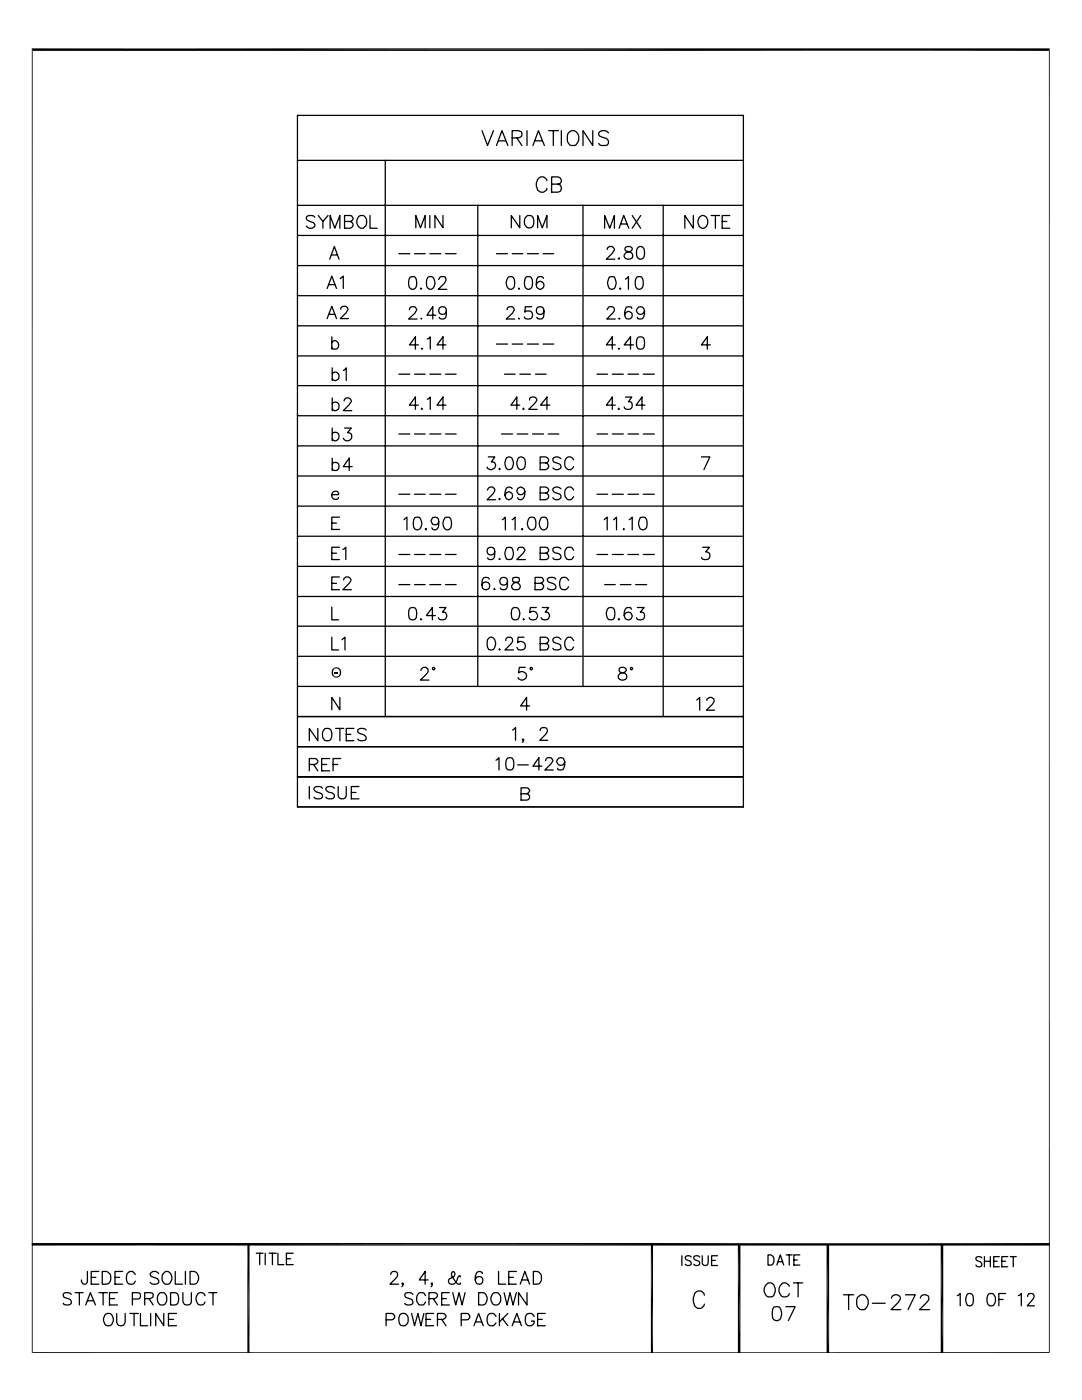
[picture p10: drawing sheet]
<svg xmlns="http://www.w3.org/2000/svg" width="216mm" height="279mm" viewBox="0 0 216 279" stroke-linecap="round" stroke-linejoin="round" font-family="sans-serif">
<g fill="none" stroke="#000" stroke-width=".25">
<path d="M59.4 23h88.9v138h-88.9zM59.4 32h88.9M76.9 32v111M96.2 26.1l1.1 2.9 1.2-2.9M99.1 29l1.1-2.9 1.1 2.9M99.5 28.1h1.3M102.2 27.5h1.3l.4-.2a.7 .7 0 0 0 0-1.1l-.4-.1h-1.3v2.9M103.1 27.5l1 1.5M105.2 26.1v2.9M106.3 29l1.1-2.9 1.2 2.9M106.8 28.1h1.4M109.1 36.1a1 1 0 0 0-1.5-.6 1.77 1.77 0 0 0 .3 2.9 1.08 1.08 0 0 0 1.2-.8"/>
<path d="M109.5 26.1h1.9M110.1 36.7h1.2a.71 .71 0 0 0 .7-.4 .71 .71 0 0 0-.2-.8l-.5-.2h-1.2v3.1h1.2a.81 .81 0 0 0 .7-.9 .81 .81 0 0 0-.7-.8M110.4 26.1v2.9M112 26.1v2.9M113.5 26.5a1.13 1.13 0 0 1 1.2-.4 1.13 1.13 0 0 1 .8 1.1 1.61 1.61 0 0 1-.9 1.8 1.03 1.03 0 0 1-1.4-1.1v-.7zM118.3 26.1v2.9l-2-2.9v2.9M121.4 26.5a1.26 1.26 0 0 0-1.9 0v.6l1.4 .5a.74 .74 0 0 1 .5 .8 .74 .74 0 0 1-.7 .6h-1l-.2-.4M59.4 53h88.9M59.4 41h88.9M59.4 47h88.9M59.4 59h88.9M62.8 43.3a1.16 1.16 0 0 0-1.7 0 1.31 1.31 0 0 0 1.5 1.1l.2 .4v.3a1.01 1.01 0 0 1-1.7 0"/>
<path d="M63.5 43l.9 1.2 1-1.2M64.4 44.2v1.4M65.3 57.6l.9-2.5 .9 2.5M65.6 56.8h1.2M65.8 51.7l.9-2.5 .9 2.5M65.9 45.6v-2.6l.9 2.6 1-2.6v2.6M66.1 50.9h1.2M67.9 55.6l.6-.5v2.5M68.7 44.2h1.1a.59 .59 0 0 0 .7-.6 .59 .59 0 0 0-.7-.6h-1.1v2.6h1.1a.69 .69 0 0 0 .5-1.2l-.5-.2M71.7 43.1l.3-.1a1.24 1.24 0 0 1 1.1 .6 1.24 1.24 0 0 1 0 1.4l-.6 .6a1.35 1.35 0 0 1-1.3-1 1.35 1.35 0 0 1 .5-1.5zM73.8 43v2.6h1.5M79.6 50.6h2.2"/>
<path d="M81.9 55.3a.84 .84 0 0 1 1.2 .4 2.21 2.21 0 0 1-.3 1.9 .74 .74 0 0 1-1.2-.4 2.45 2.45 0 0 1 .3-1.9zM82.7 50.6h2.1M83 45.5v-2.5l.9 2.5 .9-2.5v2.5M84 57.5v.2l.2-.1M85.4 55.3a.84 .84 0 0 1 1.2 .4 1.28 1.28 0 0 1-.8 2 1.14 1.14 0 0 1-.7-1.4l.1-.6zM85.8 43v2.5M85.8 50.6h2.2M87.5 55.8l.3-.5 .8-.1a.62 .62 0 0 1 .3 .9l-1.4 1.6h1.7M88.4 43v2.5l-1.6-2.5v2.5M88.9 50.6h2.1M95.3 41v96M99.1 50.6h2.2"/>
<path d="M101.4 55.3a.84 .84 0 0 1 1.2 .4 2.21 2.21 0 0 1-.2 1.9 .74 .74 0 0 1-1.2-.4 1.81 1.81 0 0 1 .2-1.9zM102.2 50.6h2.1M103.5 57.5v.2l.1-.1M103.7 43v2.5l-1.7-2.5v2.5M105 55.3a.84 .84 0 0 1 1.2 .4 2.21 2.21 0 0 1-.3 1.9 .74 .74 0 0 1-1.2-.4 2.45 2.45 0 0 1 .3-1.9zM105.2 43.1a.89 .89 0 0 1 .9 0 .89 .89 0 0 1 .4 .8 1.08 1.08 0 0 1-.1 1.2 1.08 1.08 0 0 1-1.1 .4 1.44 1.44 0 0 1-.1-2.4zM105.2 50.6h2.2M107.3 45.5v-2.5l.9 2.5 .9-2.5v2.5M108.4 50.6h2.1M108.5 55.5a.85 .85 0 0 0-1.1-.2 2.6 2.6 0 0 0-.3 2 .77 .77 0 0 0 1.2 .2 .77 .77 0 0 0-.2-1.2 .77 .77 0 0 0-1.1 .6M116.3 41v96M120.6 45.6v-2.6l1.1 2.6 .9-2.6v2.6"/>
<path d="M121.2 49.8v-.1a.84 .84 0 0 1 .9-.5l.3 .2 .2 .6-1.6 1.7h1.7M121.6 55.3h1a2.08 2.08 0 0 1 0 2.3l-.6 .1a1.39 1.39 0 0 1-.6-2zM123.5 45.6l1-2.6 1 2.6M123.5 51.5l-.1 .1 .1 .1 .1-.1M123.8 57.5l-.2 .1 .2 .1 .1-.1M123.9 44.7h1.2M124.8 49.4v.6l.8 .3a.76 .76 0 0 1 .6 1.2 1.03 1.03 0 0 1-1.7-.3 .86 .86 0 0 1 .8-.9l.7-.3 .2-.5a.97 .97 0 0 0-1.4-.1zM124.8 55.7l.6-.5v2.5M126.2 43l1.6 2.6M127.1 55.3a.84 .84 0 0 1 1.2 .4 2.21 2.21 0 0 1-.3 1.9 .74 .74 0 0 1-1.2-.4 2.45 2.45 0 0 1 .3-1.9zM127.3 49.4a.74 .74 0 0 1 1.2 .3 2.21 2.21 0 0 1-.2 1.9 .74 .74 0 0 1-1.2-.4 2.21 2.21 0 0 1 .2-1.8zM127.8 43l-1.6 2.6"/>
<path d="M132.3 41v102M138.3 43v2.6l-1.6-2.6v2.6M139.5 43.3l.5-.3a1.27 1.27 0 0 1 1.3 1.3 1.27 1.27 0 0 1-1.3 1.3 1.5 1.5 0 0 1-.5-2.3zM141.9 43h1.7M142.7 43v2.6M144.1 44.2h.9M145.6 43h-1.5v2.6h1.5M59.4 77h88.9M59.4 65h88.9M59.4 71h88.9M65.3 63.6l.9-2.5 .9 2.5M65.6 62.7h1.2"/>
<path d="M66.2 68.4a.74 .74 0 0 1 1-.4 .74 .74 0 0 1 .4 1 .73 .73 0 0 1-.6 .7 .73 .73 0 0 1-.8-.4M66.2 67.2v2.5M66.3 74.6a.81 .81 0 0 1 1.1-.1 .81 .81 0 0 1 .2 1.1l-.5 .3h-.4l-.4-.3M66.3 73.4v2.5M66.3 79.4v2.6M68 61.7a.55 .55 0 0 1 .5-.6l.7 .1a.52 .52 0 0 1 .1 .9l-1.4 1.5h1.6M68.5 73.9l.2-.1 .4-.4v2.5M79.6 74.7h2.2M81.7 61.8a.55 .55 0 0 1 .5-.6l.7 .1 .2 .6-.3 .6-1.3 1.2h1.7M82.7 74.7h2.1M83.5 68.8h-1.8l1.2-1.6v2.5M84.1 63.5l-.1 .1h.2"/>
<path d="M84.2 69.5v.2l.1-.1M85.3 67.6l.6-.4v2.5M85.3 79.7l.6-.5v2.5M85.8 74.7h2.2M87 62.9h-1.8l1.2-1.7v2.5M88.9 74.7h2.1M89 68.8h-1.8l1.2-1.6v2.5M89.1 62.1a.77 .77 0 0 1-1.1 .5 .77 .77 0 0 1-.2-1.2 .77 .77 0 0 1 1.2 .2 2.48 2.48 0 0 1-.3 2 .85 .85 0 0 1-1.1-.3M99.1 68.7h2.2M100.7 74.7h2.1M101.2 61.8l.1-.3 .3-.3 .8 .1 .2 .4-.3 .8-1.3 1.2h1.7M102.2 68.7h2.1"/>
<path d="M103.5 63.5v.2l.1-.1M103.7 74.7h2.1M105.2 68.7h2.2M105.7 79.8v-.4a.89 .89 0 0 1 1.4 .3v.2l-.4 .6-1.2 1.2h1.7M106.1 61.2h-1.3l-.1 1.1a.86 .86 0 0 1 1.5 .2 .86 .86 0 0 1-1 1.2l-.4-.1-.2-.4M106.8 74.7h2.2M108.4 68.7h2.1M108.5 62.1a.77 .77 0 0 1-1.1 .5 .77 .77 0 0 1-.2-1.2 .77 .77 0 0 1 1.3 .2 2.48 2.48 0 0 1-.3 2 .85 .85 0 0 1-1.1-.3M119.1 74.7h2.1M121.2 61.8l.2-.5 .8-.1a.62 .62 0 0 1 .3 .9l-1.4 1.6h1.7M122.2 74.7h2.2M122.8 68.8h-1.8l1.2-1.6v2.5"/>
<path d="M123.5 69.5l-.1 .1h.2M123.6 63.5l-.2 .1h.3M124.8 79.2h1.3l-.7 1h.3a.84 .84 0 0 1 .2 1.4 .84 .84 0 0 1-1.4-.4M125.3 74.7h2.1M126.1 61.6l-.1-.3h-1a2.08 2.08 0 0 0 0 2.3 .76 .76 0 0 0 1-.2 .76 .76 0 0 0-.1-1.1 .76 .76 0 0 0-1.1 .2l-.2 .4M126.4 68.8h-1.9l1.3-1.6v2.5M127.3 67.3a.89 .89 0 0 1 1.2 .3 2.35 2.35 0 0 1-.2 2 .89 .89 0 0 1-1.2-.3 2.35 2.35 0 0 1 .2-2zM128.4 74.7h2.2M128.6 62.1a.78 .78 0 0 1-.9 .7 .78 .78 0 0 1-.6-1.1 .78 .78 0 0 1 1.1-.4 1.63 1.63 0 0 1 0 2.3 .72 .72 0 0 1-1-.3M141.7 68.8h-1.7l1.1-1.6v2.5M59.4 89h88.9M59.4 83h88.9"/>
<path d="M59.4 95h88.9M66.2 98.7h1.4v-.2a.77 .77 0 0 0-1.1-.3 .77 .77 0 0 0-.2 1.1 .75 .75 0 0 0 1.3 0M66.3 80.6a.75 .75 0 0 1 .9-.3 .75 .75 0 0 1 .4 .9v.4l-.5 .4h-.4l-.4-.4M66.3 86.6a.8 .8 0 0 1 1.3 0 .8 .8 0 0 1-.3 1.2 .6 .6 0 0 1-1-.3M66.3 92.6a.76 .76 0 0 1 1.1-.1 .76 .76 0 0 1 0 1.2 .76 .76 0 0 1-1.1-.1M66.3 85.4v2.6M66.3 91.4v2.5M68.7 80v-.1a.84 .84 0 0 1 .9-.5l.5 .5v.3l-1.6 1.8h1.7M68.7 85.4h1.4l-.8 1a.83 .83 0 0 1 .9 .9 .83 .83 0 0 1-1.1 .7l-.6-.5M70.3 93.1h-1.8l1.2-1.7v2.5M79.6 86.6h2.2M79.6 98.6h2.2"/>
<path d="M82.7 86.6h2.1M82.7 98.6h2.1M83.5 80.9h-1.8l1.2-1.7v2.5M84.2 81.4v.3l.1-.1M85.8 86.6h2.2M85.8 98.6h2.2M88.9 86.6h2.1M88.9 98.6h2.1M89 80.9h-1.8l1.2-1.7v2.5M97.3 97.8v-.1a.87 .87 0 0 1 1-.5 .62 .62 0 0 1 .3 .9l-1.4 1.6h1.7M97.5 91.2h1.2l-.7 1 .6 .1a.86 .86 0 0 1 .2 1 .86 .86 0 0 1-1 .4l-.5-.2-.1-.3M99.7 93.5v.2l.1-.1"/>
<path d="M99.7 99.5v.2l.1-.1M100.1 86.6h2.2M101.1 91.4l.6-.2a1.39 1.39 0 0 1 .6 2l-.2 .4-.6 .1a1.39 1.39 0 0 1-.6-2zM102.2 97.5l-.1-.1-.6-.2a1.45 1.45 0 0 0-.6 2.1 .76 .76 0 0 0 1.3-.1 .76 .76 0 0 0-.7-1.1l-.4 .2-.3 .6M103.2 86.6h2.1M103.5 91.4a.82 .82 0 0 1 1.2 .3 2.21 2.21 0 0 1-.2 1.9l-.6 .1a1.39 1.39 0 0 1-.6-2zM103.7 80.9h-1.8l1.2-1.7v2.5M104.5 81.4l-.2 .2h.3M104.7 98a.76 .76 0 0 1-.8 .8 .76 .76 0 0 1-.7-1 .76 .76 0 0 1 1.1-.4 1.5 1.5 0 0 1-.3 2.3l-.6-.1-.1-.3M106.3 86.6h2.2M107.8 92.4h1.1a.59 .59 0 0 0 .6-.7l-.6-.5h-1.1v2.5h1.1a.69 .69 0 0 0 .4-1.1l-.4-.2M107.8 98.4h1.1a.6 .6 0 0 0 .4-.9l-.4-.3h-1.1v2.5h1.1a.69 .69 0 0 0 .4-1.1l-.4-.2"/>
<path d="M109.4 86.6h2.1M109.7 80.9h-1.8l1.2-1.7v2.5M111.9 91.5a1.08 1.08 0 0 0-1.6 0l.2 .7 1.2 .4 .2 .4a.78 .78 0 0 1-1 .7l-.6-.3M111.9 97.5a1.08 1.08 0 0 0-1.6 0 .63 .63 0 0 0 .4 .8l1.1 .4 .1 .3a.85 .85 0 0 1-.6 .8 .85 .85 0 0 1-1-.5M114.5 91.8a.92 .92 0 0 0-1.1-.6 .92 .92 0 0 0-.7 1 1.05 1.05 0 0 0 .2 1.2 1.05 1.05 0 0 0 1.2 .2l.4-.5M114.5 97.8a.91 .91 0 0 0-1.1-.6 .91 .91 0 0 0-.7 .9 1.35 1.35 0 0 0 .7 1.6 1 1 0 0 0 1.1-.6M119.1 86.6h2.1M119.1 98.6h2.1M122.2 86.6h2.2M122.2 98.6h2.2M122.8 80.9h-1.8l1.2-1.7v2.5M123.4 81.4v.2h.2"/>
<path d="M125.3 86.6h2.1M125.3 98.6h2.1M128.4 86.6h2.2M128.4 98.6h2.2M128.7 80.9h-1.8l1.2-1.7v2.5M140 91.2h1.6l-1.1 2.5M59.4 107h88.9M59.4 113h88.9M59.4 119h88.9M59.4 101h88.9M66.2 104.4h.9M66.2 110.4h.9"/>
<path d="M66.2 116.4h.9M67.7 103.2h-1.5v2.5h1.5M67.7 109.2h-1.5v2.5h1.5M67.7 115.1h-1.5v2.6h1.5M68.4 109.6l.6-.4v2.5M68.6 115.7a.84 .84 0 0 1 .9-.6l.3 .3 .2 .5-1.6 1.8h1.7M79.6 116.7h2.2M79.6 110.7h2.2M80.6 103.7l.6-.5v2.5M82.7 116.7h2.1M82.7 110.7h2.1M82.8 103.3a.84 .84 0 0 1 1.2 .4 1.28 1.28 0 0 1-.9 2 1.14 1.14 0 0 1-.6-1.4v-.6z"/>
<path d="M85 105.5l-.2 .1 .2 .1 .1-.1M85.8 116.7h2.2M85.8 110.7h2.2M87.5 104.1a.77 .77 0 0 1-1.1 .5 .77 .77 0 0 1-.2-1.2 .77 .77 0 0 1 1.3 .1 2.48 2.48 0 0 1-.3 2.1l-.6 .1-.3-.1-.1-.3M88.8 103.3a.84 .84 0 0 1 1.2 .4 2.21 2.21 0 0 1-.3 1.9 .74 .74 0 0 1-1.1-.4 1.81 1.81 0 0 1 .2-1.9zM88.9 116.7h2.1M88.9 110.7h2.1M97.6 115.6a.78 .78 0 0 0-1.3 .1 2.09 2.09 0 0 0 .2 1.9 .77 .77 0 0 0 1.1-.3 .77 .77 0 0 0-.4-1.1 .77 .77 0 0 0-1 .6M98.6 117.4v.3l.2-.1M98.7 110.1a.77 .77 0 0 1-1.1 .5 .77 .77 0 0 1-.2-1.2 .77 .77 0 0 1 1.2 .2 2.48 2.48 0 0 1-.2 2 .85 .85 0 0 1-1.1-.3M99.7 111.5v.2l.1-.1M100.2 103.7l.6-.5v2.5"/>
<path d="M101.1 109.3h1a2.08 2.08 0 0 1 0 2.3h-1a2.04 2.04 0 0 1 0-2.3zM101.3 116.1a.77 .77 0 0 1-1.2 .5 .77 .77 0 0 1-.2-1.2 .77 .77 0 0 1 1.3 .2 2.48 2.48 0 0 1-.3 2 .85 .85 0 0 1-1.1-.3M102.2 103.7l.6-.5v2.5M102.4 115.3a.54 .54 0 0 0 .2 .9 1.03 1.03 0 0 1 1.2 1.1 .9 .9 0 0 1-1 .4 .9 .9 0 0 1-.7-.9 1.45 1.45 0 0 1 1.4-.7v-.8zM103.3 109.8l.2-.5h1a.52 .52 0 0 1 .1 .9l-1.5 1.5h1.7M104.2 105.5l-.1 .1 .1 .1 .1-.1M105.7 103.3a.84 .84 0 0 1 1.1 .4 2.21 2.21 0 0 1-.2 1.9 .74 .74 0 0 1-1.2-.4 1.81 1.81 0 0 1 .3-1.9zM106.8 116.4h1.1a.74 .74 0 0 0 .6-.7l-.3-.4-1.4-.1v2.5h1.1a.64 .64 0 0 0 .4-1l-.1-.2-.3-.1M107.8 110.4h1.1a.59 .59 0 0 0 .6-.6 .59 .59 0 0 0-.6-.6h-1.1v2.5h1.1a.64 .64 0 0 0 .6-.7 .64 .64 0 0 0-.6-.6M108 103.3a.84 .84 0 0 1 1.2 .4 2.21 2.21 0 0 1-.2 1.9 .74 .74 0 0 1-1.2-.4 1.81 1.81 0 0 1 .2-1.9zM110.9 115.6a1.16 1.16 0 0 0-1.7 0v.2l.3 .4 1 .3a.61 .61 0 0 1 .4 .7 .61 .61 0 0 1-.6 .5l-.8-.1-.3-.3M111.9 109.6a1.08 1.08 0 0 0-1.6 0 .63 .63 0 0 0 .4 .7l.8 .2a.61 .61 0 0 1 .4 .7 .61 .61 0 0 1-.6 .5l-.8-.1-.2-.3"/>
<path d="M113.5 115.8a.91 .91 0 0 0-1.1-.6 .91 .91 0 0 0-.7 1 1.08 1.08 0 0 0 .1 1.1 1.08 1.08 0 0 0 1.1 .4l.6-.6M114.5 109.8l-.4-.5-.7-.1a1.42 1.42 0 0 0 0 2.5l.7-.1 .4-.5M119.1 110.7h2.1M120.6 103.7l.6-.5v2.5M120.6 116.7h2.2M122.2 110.7h2.2M122.4 103.7l.6-.5v2.5M123.8 116.7h2.1M124.5 105.5v.2v-.1M125.3 110.7h2.1M125.6 103.7l.6-.5v2.5M126.8 116.7h2.2"/>
<path d="M127.8 103.3a.95 .95 0 0 1 1.2 .4 2.21 2.21 0 0 1-.2 1.9l-.6 .1a1.39 1.39 0 0 1-.6-2zM128.4 110.7h2.2M140.2 109.2h1.4l-.8 1a.8 .8 0 0 1 .9 .9 .8 .8 0 0 1-1.2 .6l-.3-.1-.2-.3M59.4 125h88.9M59.4 137h88.9M59.4 131h88.9M66.2 121.2v2.5h1.4M66.2 127.2v2.5h1.4M67.8 139.2v2.4l-1.6-2.4v2.4M68.2 127.7l.6-.5v2.5M81.9 121.3a.89 .89 0 0 1 1.2 .4 2.45 2.45 0 0 1-.3 1.9 .89 .89 0 0 1-1.2-.3 2.35 2.35 0 0 1 .3-2zM84 133.8v-.1a.87 .87 0 0 1 1-.5 .77 .77 0 0 1 .1 1.3l-1.2 1.2h1.7"/>
<path d="M84 123.4v.3l.2-.1M86.9 122.9h-1.8l1.2-1.7v2.5M87.7 121.2h1.3l-.7 1 .6 .1 .3 .5a.91 .91 0 0 1-.7 .9 .91 .91 0 0 1-1-.4M97.5 127.3a.74 .74 0 0 1 1.2 .4 1.81 1.81 0 0 1-.2 1.9 .84 .84 0 0 1-1.2-.4 2.21 2.21 0 0 1 .2-1.9zM99.7 129.5l-.1 .1h.2M100.9 127.8a.6 .6 0 0 1 .4-.6h.6a.77 .77 0 0 1 0 1.3l-1.1 1.2h1.6M102.4 121.3a.89 .89 0 0 1 1.1 .4 1.81 1.81 0 0 1-.2 1.9 .89 .89 0 0 1-1.2-.3 2.35 2.35 0 0 1 .3-2zM104.5 123.4v.3l.1-.1M104.6 127.2h-1.2l-.1 1.1a.89 .89 0 0 1 1.3 0 .89 .89 0 0 1-.2 1.3 .89 .89 0 0 1-1.3-.4M104.8 133.2h-1.2l-.1 1.1a.96 .96 0 0 1 1-.2 .96 .96 0 0 1 .6 .9 .99 .99 0 0 1-1.6 .5l-.1-.3M107 121.2h-1.2l-.1 1.1 .5-.3a.89 .89 0 0 1 1 .6 .89 .89 0 0 1-.5 1.1 .89 .89 0 0 1-1.1-.4M107.8 128.4h1.1a.74 .74 0 0 0 .6-.7l-.6-.5h-1.1v2.5h1.1a.64 .64 0 0 0 .6-.6 .64 .64 0 0 0-.6-.7"/>
<path d="M108.2 121.2h1.3l-.7 1 .6 .1 .2 .5a.91 .91 0 0 1-.6 .9 .91 .91 0 0 1-1.1-.4M111.9 127.6a.86 .86 0 0 0-.9-.5 .86 .86 0 0 0-.7 .7l.2 .4 1 .3a.61 .61 0 0 1 .4 .7 .61 .61 0 0 1-.6 .5l-.8-.1-.2-.2M114.5 127.8l-.6-.6h-.5a1.5 1.5 0 0 0 0 2.5l.7-.1 .4-.5M121.4 121.3a.89 .89 0 0 1 1.2 .4 2.45 2.45 0 0 1-.3 1.9 .89 .89 0 0 1-1.1-.3 1.76 1.76 0 0 1 .2-2zM123.5 123.4l-.1 .2h.2M123.6 133.3a.58 .58 0 0 0 .3 .9 .93 .93 0 0 1 1.2 1 .93 .93 0 0 1-.9 .6 .93 .93 0 0 1-.8-.6 1 1 0 0 1 1.1-1l.3-.2 .2-.4a.89 .89 0 0 0-1.4-.3zM125.8 133.3h.4v.3h-.4zM126 121.6a.72 .72 0 0 0-1-.3 1.71 1.71 0 0 0 0 2.3 .81 .81 0 0 0 1.1-.4 .81 .81 0 0 0-.6-1.1 .81 .81 0 0 0-1 .8M127.2 121.2h1.3l-.7 1a.79 .79 0 0 1 .8 .8 .79 .79 0 0 1-1 .7l-.4-.1-.2-.3M139 139.7l.6-.5v2.5M141.1 139.8a.72 .72 0 0 1 .8-.6 .72 .72 0 0 1 .6 .8l-.3 .5-1.2 1.2h1.6M59.4 143h88.9z"/>
<path d="M59.4 149h88.9M59.4 155h88.9M59.4 143h88.9M61.7 152.6h1.1a.74 .74 0 0 0 .6-.8l-.2-.3-1.5-.1v2.4M61.7 157v2.4M62.6 152.6l.8 1.2M63.4 145.4v2.4l-1.7-2.4v2.4M64.2 152.6h1M64.3 157.3a1.16 1.16 0 0 0-1.6 0v.3a1.25 1.25 0 0 0 1.1 .6 .6 .6 0 0 1 .6 .7 .6 .6 0 0 1-.6 .5l-.9-.1-.2-.2M64.8 145.5a.93 .93 0 0 1 1-.1 .93 .93 0 0 1 .4 .9 1.08 1.08 0 0 1-.2 1.2 1.08 1.08 0 0 1-1.2 .2 1.68 1.68 0 0 1 0-2.2zM65.8 151.4h-1.6v2.4h1.6M66.5 152.6h.9"/>
<path d="M66.7 157.3a1.16 1.16 0 0 0-1.7 0v.3l.3 .3 1 .3a.61 .61 0 0 1 .4 .7 .61 .61 0 0 1-.6 .5l-.8-.1-.3-.2M67 145.4h1.6M67.5 157v1.8a.81 .81 0 0 0 .8 .6 .81 .81 0 0 0 .8-.6v-1.8M67.8 145.4v2.4M68 151.4h-1.5v2.4M69.1 146.6h.9M70.1 158.2h.9M70.6 145.4h-1.5v2.4h1.5M71.6 157h-1.5v2.4h1.5M73.1 145.7a1.2 1.2 0 0 0-1.7 0l.1 .5 .3 .2a1.46 1.46 0 0 1 1.3 .8v.3a1.2 1.2 0 0 1-1.7 0M99 151.7l.6-.5v2.5M101.3 151.3a.84 .84 0 0 1 1.1 .4 2.21 2.21 0 0 1-.2 1.9 .89 .89 0 0 1-1.2-.4 2.45 2.45 0 0 1 .3-1.9z"/>
<path d="M102.3 145.7l.6-.5v2.5M103.3 152.7h2.1M104 158.4h1.1a.74 .74 0 0 0 .6-.8l-.3-.3-.3-.1h-1.1v2.5h1.1l.3-.1 .3-.3a.76 .76 0 0 0-.6-.9M104.5 147.6l-.2 .1-.1-.1h.3v.2l-.3 .4M105.7 140.9h-1.8l1.2-1.7v2.5M107.8 145.8a.55 .55 0 0 1 .5-.6h.4a.6 .6 0 0 1 .4 .9l-1.4 1.6h1.6M108.1 152.9h-1.8l1.2-1.7v2.5M108.9 151.8l.1-.3 .3-.3 .8 .1 .2 .4-.4 .8-1.2 1.2h1.7M112.7 152.1a.79 .79 0 0 1-1 .6 .79 .79 0 0 1-.5-1.1 .79 .79 0 0 1 1.2-.3 1.92 1.92 0 0 1 0 2.3 .79 .79 0 0 1-1.1-.3M14.2 258.3a1.08 1.08 0 0 0-1.6 0l.2 .6 1 .3a.61 .61 0 0 1 .4 .7 .61 .61 0 0 1-.6 .5l-.8-.1-.2-.2M15 258h1.6M15.8 258v2.4"/>
<path d="M17.4 253.7v2.3a.6 .6 0 0 1-.9 .2l-.2-.8M17.4 259.6h1.2M18.2 254.9h.9M19.7 253.7h-1.5v2.6h1.5M19.7 258h1.7M20.4 253.7h.9a1.35 1.35 0 0 1 .8 1.3 1.35 1.35 0 0 1-.8 1.3h-.9zM20.6 258v2.4M21.8 259.2h1.1M22.9 254.9h1M23.5 258h-1.7v2.4h1.7M24.5 253.7h-1.6v2.6h1.6M26.4 259.2h1.5l.1-.5-.1-.6-.5-.1h-1v2.4"/>
<path d="M27 254.3a.92 .92 0 0 0-1.1-.6 .92 .92 0 0 0-.7 1.1 1.08 1.08 0 0 0 .2 1.2 1.08 1.08 0 0 0 1.3 .2l.3-.5M28.9 259.2h1.1l.5-.3a.59 .59 0 0 0 0-.6 .59 .59 0 0 0-.5-.3h-1.1v2.4M29.7 259.2l.9 1.2M31.7 254.2a.93 .93 0 0 0-.9-.5 .93 .93 0 0 0-.8 .6l.2 .5 1 .3a.66 .66 0 0 1 .2 1.1 1.26 1.26 0 0 1-1.4-.3M31.8 258.1l.8-.1a1.42 1.42 0 0 1 0 2.4h-.5a1.5 1.5 0 0 1-.3-2.3zM32.4 254.3l.6-.6a1.35 1.35 0 0 1 1.3 1 1.35 1.35 0 0 1-.5 1.5l-.3 .1a1.24 1.24 0 0 1-1.1-.6 1.24 1.24 0 0 1 0-1.4zM34 258h.9a1.39 1.39 0 0 1 .6 2.1l-.6 .3h-.9zM35 253.7v2.6h1.4M36.5 258v1.8l.2 .3a.86 .86 0 0 0 .8 .3 .86 .86 0 0 0 .7-.6v-1.8M37 253.7v2.6M37.9 253.7h.9a1.36 1.36 0 0 1 .8 1.3 1.36 1.36 0 0 1-.8 1.3h-.9zM40.9 258.6a.83 .83 0 0 0-.8-.6 .83 .83 0 0 0-.8 .6 1.13 1.13 0 0 0-.1 1.3 1.13 1.13 0 0 0 1.4 .4l.3-.5"/>
<path d="M41.7 258h1.6M42.5 258v2.4M51.1 250.1h1.4M51.8 250.1v2.3M52.9 250.1v2.3M53.7 250.1h1.4M54.4 250.1v2.3M55.5 250.1v2.3h1.1M57.1 251.2h.9M58.5 250.1h-1.4v2.3h1.4M78 254.3l.1-.3 .3-.3h.5a.77 .77 0 0 1 .1 1.4l-1.2 1.2h1.7M80.4 256.2h-.2l.1-.2a.55 .55 0 0 1-.1 .8"/>
<path d="M82.4 258.3a1.08 1.08 0 0 0-1.6 0l.1 .6 1.1 .3a.61 .61 0 0 1 .4 .7 .61 .61 0 0 1-.6 .5l-.9-.1-.1-.2M84.9 258.6l-.3-.5-.8-.1a1.42 1.42 0 0 0 0 2.4l.8-.1 .3-.5M85.4 255.4h-1.7l1.1-1.7v2.6M85.6 259.2h1.1a.74 .74 0 0 0 .6-.8l-.3-.3-1.4-.1v2.4M86.3 256.2h-.3l.2-.2a.55 .55 0 0 1-.2 .8M86.4 259.2l.9 1.2M88.1 259.2h1M89.7 258h-1.6v2.4h1.6M90.3 258l.6 2.4 .7-2.4 .6 2.4 .6-2.4M91.9 254.8l-.1-.2h-.2l-.2 .3a1.3 1.3 0 0 1-1.4 1.4 .61 .61 0 0 1-.5-.5 .61 .61 0 0 1 .2-.6l1-.6a.58 .58 0 0 0-.3-.9l-.2 .2a1.05 1.05 0 0 0 .2 1.2l.9 1.1 .5 .1 .1-.3M95.5 258h.9a1.3 1.3 0 0 1 .8 1.2 1.3 1.3 0 0 1-.8 1.2h-.9zM96.3 254.2l-.1-.3-.6-.2a1.5 1.5 0 0 0-.6 2.2 .76 .76 0 0 0 1.2 0 .76 .76 0 0 0-.4-1.2 .76 .76 0 0 0-1 .7"/>
<path d="M98.5 258.1a1.2 1.2 0 0 1 1.4 .5 1.2 1.2 0 0 1-.2 1.5l-.3 .2a1.13 1.13 0 0 1-1.3-.4 1.13 1.13 0 0 1 0-1.3zM99.5 253.7v2.6h1.4M100.6 258l.6 2.4 .6-2.4 .6 2.4 .6-2.4M101.5 254.9h.9M103 253.7h-1.5v2.6h1.5M103.8 256.3l.9-2.6 1 2.6M104.1 255.4h1.2M105.2 258v2.4l-1.7-2.4v2.4M106.4 253.7h.8a1.32 1.32 0 0 1 .7 2l-.3 .5-1.2 .1zM136.1 250.6v2M137.9 250.9a.67 .67 0 0 0-.6-.3 .67 .67 0 0 0-.6 .4l.2 .4 .7 .2a.48 .48 0 0 1 .3 .5 .48 .48 0 0 1-.4 .5l-.6-.1-.2-.2M139.6 250.9a.67 .67 0 0 0-.6-.3 .67 .67 0 0 0-.6 .4l.2 .4 .7 .2a.48 .48 0 0 1 .3 .5 .48 .48 0 0 1-.4 .5l-.6-.1-.2-.2"/>
<path d="M140.1 250.6v1.5a.6 .6 0 0 0 .6 .5 .6 .6 0 0 0 .6-.5v-1.5M140.5 258.5a1.02 1.02 0 0 0-1-.9 1.02 1.02 0 0 0-1 .9 2.04 2.04 0 0 0 .8 2.6 1.05 1.05 0 0 0 1.2-.8M142 251.5h.7M143.2 250.6h-1.2v2h1.2M152.8 256.5a.93 .93 0 0 1 1-.5 .93 .93 0 0 1 .7 .7 1.7 1.7 0 0 1-.3 2 1.09 1.09 0 0 1-1.4-.2 1.56 1.56 0 0 1 0-2zM153.2 250.4a1.06 1.06 0 0 1 1.3 .8 1.06 1.06 0 0 1-.7 1.3h-.6zM155 252.5l.7-2.1 .7 2.1M155.3 251.8h.8M156.9 250.4h1.2M157.5 256.7a.97 .97 0 0 0-1-.7 .97 .97 0 0 0-.9 .7 1.33 1.33 0 0 0-.1 1.5 1.33 1.33 0 0 0 1.3 .6l.6-.3 .1-.4M157.5 250.4v2.1M158.3 256h1.9"/>
<path d="M158.4 251.5h.7M159.3 256v2.8M159.6 250.4h-1.2v2.1h1.2M168.3 258.4h2M169.3 258.4v3M171.2 258.8a1.13 1.13 0 0 1 1.3-.4 1.13 1.13 0 0 1 .7 1.1 1.71 1.71 0 0 1-.8 1.9 1.35 1.35 0 0 1-1.5-1.9zM177.9 259.1a.74 .74 0 0 1 .6-.7 1.03 1.03 0 0 1 1.2 .6v.2l-.5 .7-1.4 1.5h1.9M180.7 258.4h1.9l-1.4 3M183.6 259.1a.74 .74 0 0 1 .6-.7h.5l.6 .3a1.02 1.02 0 0 1-.4 1.2l-1.4 1.5h2M191 258.6l.6-.5v2.5M193 258.2a.78 .78 0 0 1 1.1 .4 2.35 2.35 0 0 1-.2 1.9 .71 .71 0 0 1-1-.3 1.99 1.99 0 0 1 .1-2zM195.9 251a.65 .65 0 0 0-.7-.2 .65 .65 0 0 0-.5 .5l.2 .2a1.01 1.01 0 0 1 1 1 .67 .67 0 0 1-1.2 0"/>
<path d="M196.4 250.8v2M196.4 251.7h1.2M197.1 258.5a.79 .79 0 0 1 1.1-.3 1.5 1.5 0 0 1-.2 2.4 .84 .84 0 0 1-1.1-.9zM197.6 250.8v2M198.3 251.7h.7M199.3 259.3h.9M199.4 250.8h-1.1v2h1.1M199.9 251.7h.8M200.7 258.1h-1.4v2.5M201.1 250.8h-1.2v2h1.2M201.6 250.8h1.2M202.2 250.8v2"/>
<path d="M203.2 258.6l.6-.5v2.5M205.1 258.7v-.1a.73 .73 0 0 1 1.1-.4 .84 .84 0 0 1-.2 1.2l-1 1.2h1.4M17.1 260.4l.9-2.4 1 2.4M20.9 262.5a.95 .95 0 0 1 1.1-.3 .95 .95 0 0 1 .6 .9 1.12 1.12 0 0 1-.2 1.1 1.12 1.12 0 0 1-1.2 .3 1.5 1.5 0 0 1-.3-2zM23.3 262.1v1.8l.2 .3a.86 .86 0 0 0 .8 .4 .86 .86 0 0 0 .7-.7v-1.8M25.9 262.1h1.7M26.8 262.1v2.5M28 262.1v2.5h1.5M30.1 262.1v2.5M32.7 262.1v2.5l-1.6-2.5v2.5M33.6 263.3h1M35.2 262.1h-1.6v2.5h1.6"/>
<path d="M77 263.4h1.1a.64 .64 0 0 0 .5-1l-.1-.2-.4-.1h-1.1v2.5M79.8 262.5a.94 .94 0 0 1 1-.4 .94 .94 0 0 1 .6 1 1.12 1.12 0 0 1-.2 1.1 1.12 1.12 0 0 1-1.2 .3 1.8 1.8 0 0 1-.2-2zM82.1 262.1l.6 2.5 .7-2.5 .6 2.5 .6-2.5M85 263.3h.9M86.5 262.1h-1.5v2.5h1.5M87.3 263.3h1.1a.74 .74 0 0 0 .6-.7l-.3-.4-1.4-.1v2.5M88.1 263.3l.9 1.3M92 263.4h1.1a.64 .64 0 0 0 .5-1l-.1-.2-.4-.1h-1.1v2.5M94.6 264.6l.9-2.5 .9 2.5M94.9 263.8h1.2M99 262.7a.91 .91 0 0 0-1.1-.6 .91 .91 0 0 0-.7 1 1.08 1.08 0 0 0 .1 1.1 1.08 1.08 0 0 0 1.1 .4l.6-.6M99.7 262.1v2.5"/>
<path d="M100.2 263.1l1.1 1.5M101.3 262.1l-1.6 1.7M102.2 264.6l.9-2.5 1 2.5M102.5 263.8h1.2M106.6 262.7a.91 .91 0 0 0-1-.6 .91 .91 0 0 0-.8 1 1.08 1.08 0 0 0 .1 1.1 1.08 1.08 0 0 0 1.1 .4 .95 .95 0 0 0 .6-.9h-.6M107.3 263.3h.9M108.8 262.1h-1.5v2.5h1.5M154.4 260.9a1.02 1.02 0 0 1 1.4 .4 2.05 2.05 0 0 1-.3 2.1 .9 .9 0 0 1-1.3-.3 3 3 0 0 1 .2-2.2zM156.8 260.8h1.9l-1.4 2.8M174.1 260.1h2.5"/>
<circle cx="86.5" cy="133.4" r=".25"/>
<circle cx="106" cy="133.4" r=".25"/>
</g>
<g fill="#000">
<path d="M6.3 9.7l.2 .5zM6.3 9.7l203 .5h-202.8zM209.5 9.7l-.2 .5zM6.3 9.7h203.2l-.2 .5zM66.5 133.4h.6l-.5 .2-.2 .6 .2 .6 .5 .2h-.6l-.3-.3v-.8zM66.7 134.1h.8v.2h-.8zM66.5 133.4l.8-.2 .6 .4 .2 .9-.5 .6-.5 .1-.6-.2 1-.1 .2-.3 .1-.4-.3-.7zM164.9 248.3l.5 21.7h-.5zM164.9 248.3h.5v21.7zM6.3 248.6l203.2-.5v.5zM6.3 248.1h203.2l-203.2 .5zM147.2 248.5l.5 21.5h-.5z"/>
<path d="M147.2 248.5h.5v21.5zM187.7 248.5l.5 21.5h-.5zM187.7 248.5h.5v21.5z"/>
</g>
<path d="M6.4 9.9v260.1M209.4 9.9v260.1M6.3 269.9h203.2" fill="none" stroke="#000" stroke-width=".2"/>
<path d="M49.6 248.3v21.7M130.1 248.3v21.7" fill="none" stroke="#000" stroke-width=".42"/>
</svg>
